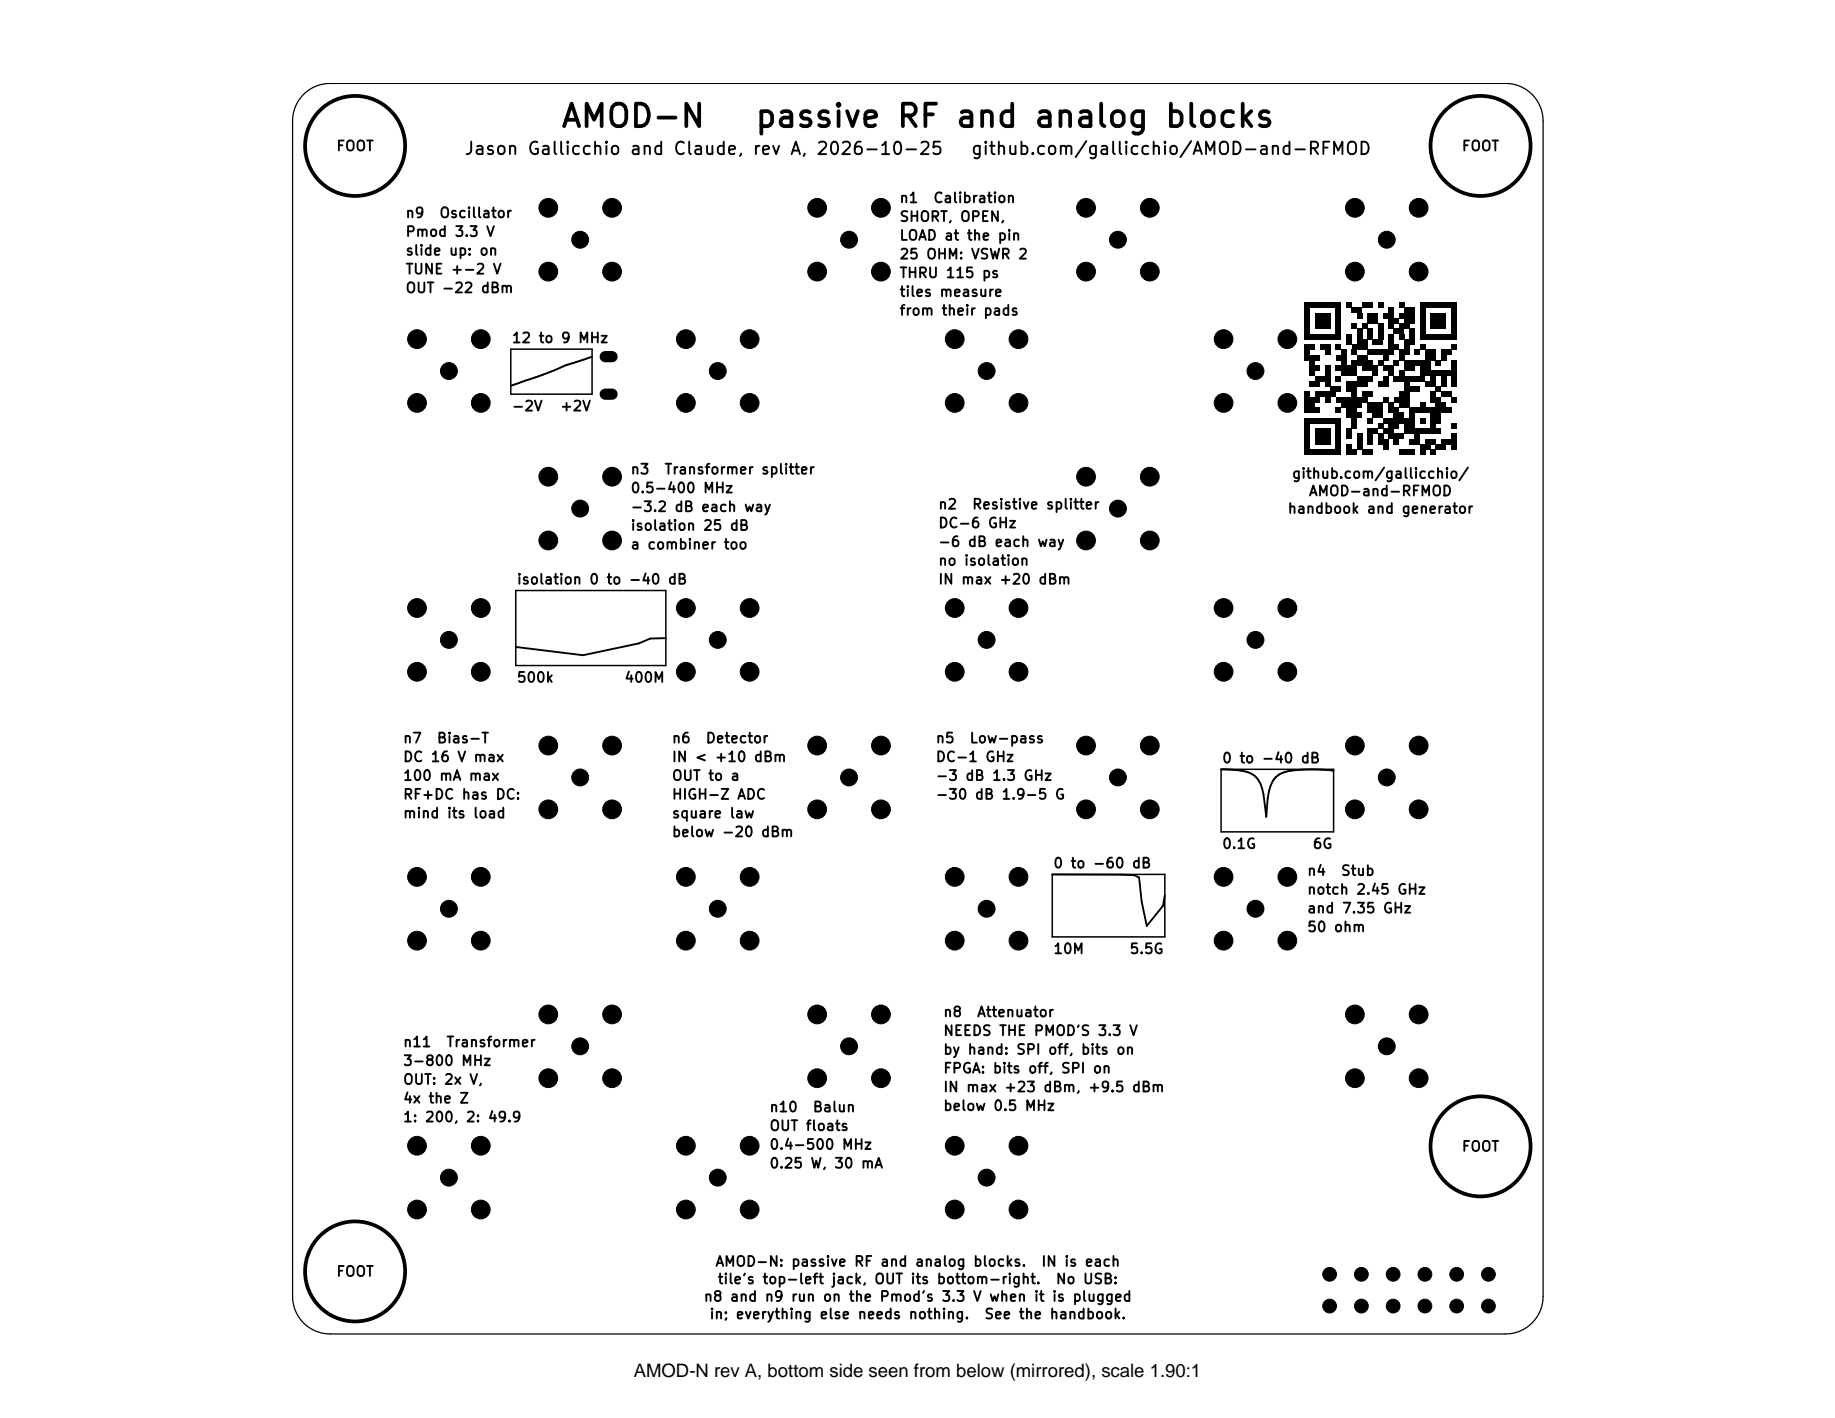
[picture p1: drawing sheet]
<svg xmlns="http://www.w3.org/2000/svg" width="279mm" height="216mm" viewBox="0 0 279 216" stroke-linecap="round" stroke-linejoin="round" font-family="sans-serif">
<defs><g id="words">
<g font-size="3.4">
<text x="85.2" y="20.2">AMOD-N</text>
<text x="114.8" y="20.2">passive RF and analog blocks</text>
</g>
<text font-size="2.8" x="96.5" y="209.7">AMOD-N rev A, bottom side seen from below (mirrored), scale 1.90:1</text>
<g font-size="1.9">
<text x="70.6" y="24">Jason Gallicchio and Claude, rev A, 2026-10-25</text>
<text x="147.7" y="24">github.com/gallicchio/AMOD-and-RFMOD</text>
</g>
<g font-size="1.5">
<text x="51.1" y="23.4">FOOT</text>
<text x="222.5" y="23.4">FOOT</text>
<text x="61.6" y="33.6">n9</text>
<text x="66.8" y="33.6">Oscillator</text>
<text x="136.8" y="31.3">n1</text>
<text x="136.8" y="34.1">SHORT, OPEN,</text>
<text x="142" y="31.3">Calibration</text>
<text x="61.6" y="36.4">Pmod 3.3 V</text>
<text x="61.6" y="39.3">slide up: on</text>
<text x="136.8" y="37">LOAD at the pin</text>
<text x="136.8" y="39.8">25 OHM: VSWR 2</text>
<text x="61.6" y="42.1">TUNE +-2 V</text>
<text x="61.6" y="45">OUT -22 dBm</text>
<text x="136.8" y="42.7">THRU 115 ps</text>
<text x="136.8" y="45.6">tiles measure</text>
<text x="77.8" y="52.6">12 to 9 MHz</text>
<text x="136.8" y="48.4">from their pads</text>
<text x="77.8" y="63">-2V</text>
<text x="85.2" y="63">+2V</text>
<text x="95.9" y="72.6">n3</text>
<text x="95.9" y="75.4">0.5-400 MHz</text>
<text x="101" y="72.6">Transformer splitter</text>
<text x="142.7" y="77.9">n2</text>
<text x="147.9" y="77.9">Resistive splitter</text>
<text x="196.6" y="73.2">github.com/gallicchio/</text>
<text x="199.2" y="75.9">AMOD-and-RFMOD</text>
<text x="95.9" y="78.3">-3.2 dB each way</text>
<text x="95.9" y="81.2">isolation 25 dB</text>
<text x="142.7" y="80.8">DC-6 GHz</text>
<text x="142.7" y="83.6">-6 dB each way</text>
<text x="195.9" y="78.6">handbook and generator</text>
<text x="78.6" y="89.3">isolation 0 to -40 dB</text>
<text x="95.9" y="84">a combiner too</text>
<text x="142.7" y="86.5">no isolation</text>
<text x="142.7" y="89.3">IN max +20 dBm</text>
<text x="78.6" y="104.3">500k</text>
<text x="95" y="104.3">400M</text>
<text x="61.2" y="113.5">n7</text>
<text x="66.4" y="113.5">Bias-T</text>
<text x="102.2" y="113.5">n6</text>
<text x="107.3" y="113.5">Detector</text>
<text x="142.4" y="113.5">n5</text>
<text x="147.5" y="113.5">Low-pass</text>
<text x="61.2" y="116.4">DC 16 V max</text>
<text x="61.2" y="119.2">100 mA max</text>
<text x="102.2" y="116.4">IN &lt; +10 dBm</text>
<text x="102.2" y="119.2">OUT to a</text>
<text x="142.4" y="116.4">DC-1 GHz</text>
<text x="142.4" y="119.2">-3 dB 1.3 GHz</text>
<text x="186" y="116.6">0 to -40 dB</text>
<text x="61.2" y="122.1">RF+DC has DC:</text>
<text x="61.2" y="125">mind its load</text>
<text x="102.2" y="122.1">HIGH-Z ADC</text>
<text x="102.2" y="125">square law</text>
<text x="142.4" y="122.1">-30 dB 1.9-5 G</text>
<text x="102.2" y="127.8">below -20 dBm</text>
<text x="186" y="129.6">0.1G</text>
<text x="199.7" y="129.6">6G</text>
<text x="160.3" y="132.6">0 to -60 dB</text>
<text x="198.9" y="133.7">n4</text>
<text x="198.9" y="136.6">notch 2.45 GHz</text>
<text x="204.1" y="133.7">Stub</text>
<text x="198.9" y="139.4">and 7.35 GHz</text>
<text x="198.9" y="142.3">50 ohm</text>
<text x="160.3" y="145.6">10M</text>
<text x="171.9" y="145.6">5.5G</text>
<text x="143.5" y="155.2">n8</text>
<text x="148.6" y="155.2">Attenuator</text>
<text x="61.2" y="159.8">n11</text>
<text x="67.8" y="159.8">Transformer</text>
<text x="143.5" y="158.1">NEEDS THE PMOD'S 3.3 V</text>
<text x="143.5" y="160.9">by hand: SPI off, bits on</text>
<text x="61.2" y="162.7">3-800 MHz</text>
<text x="61.2" y="165.5">OUT: 2x V,</text>
<text x="143.5" y="163.8">FPGA: bits off, SPI on</text>
<text x="143.5" y="166.6">IN max +23 dBm, +9.5 dBm</text>
<text x="61.2" y="168.4">4x the Z</text>
<text x="61.2" y="171.2">1: 200, 2: 49.9</text>
<text x="117" y="169.7">n10</text>
<text x="117" y="172.6">OUT floats</text>
<text x="123.6" y="169.7">Balun</text>
<text x="143.5" y="169.5">below 0.5 MHz</text>
<text x="117" y="175.4">0.4-500 MHz</text>
<text x="117" y="178.3">0.25 W, 30 mA</text>
<text x="222.5" y="175.7">FOOT</text>
<text x="51.1" y="194.7">FOOT</text>
<text x="108.8" y="193.2">AMOD-N: passive RF and analog blocks.</text>
<text x="109.1" y="195.9">tile's top-left jack, OUT its bottom-right.</text>
<text x="158.4" y="193.2">IN is each</text>
<text x="160.6" y="195.9">No USB:</text>
<text x="107" y="198.5">n8 and n9 run on the Pmod's 3.3 V when it is plugged</text>
<text x="107.9" y="201.2">in; everything else needs nothing.</text>
<text x="149.8" y="201.2">See the handbook.</text>
</g>
</g></defs>
<g fill="none" stroke="#000" stroke-width=".57">
<circle cx="54.1" cy="22.2" r="7.6"/>
<circle cx="225.4" cy="22.2" r="7.6"/>
<circle cx="225.4" cy="174.5" r="7.6"/>
<circle cx="54.1" cy="193.6" r="7.6"/>
</g>
<g fill="#000">
<path d="M198.6 46.8h.8v.8h-.8zM198.6 47.6h.8v.8h-.8zM198.6 48.4h.8v.8h-.8zM198.6 49.2h.8v.8h-.8zM198.6 50h.8v.8h-.8zM198.6 53.2h.8v.8h-.8zM198.6 59.6h.8v.8h-.8zM198.6 52.4h1.6v.8h-1.6zM199.4 54.8h.8v.8h-.8zM199.4 56.4h.8v.8h-.8zM198.6 54h2.4v.8h-2.4zM199.4 55.6h1.6v.8h-1.6z"/>
<path d="M199.4 58h1.6v.8h-1.6zM200.2 47.6h2.4v.8h-2.4zM200.2 48.4h2.4v.8h-2.4zM200.2 49.2h2.4v.8h-2.4zM201 52.4h1.6v.8h-1.6zM201.8 53.2h.8v.8h-.8zM201.8 55.6h.8v.8h-.8zM201.8 56.4h.8v.8h-.8zM200.2 57.2h2.4v.8h-2.4zM201.8 58h.8v.8h-.8zM200.2 59.6h3.2v.8h-3.2zM198.6 46h5.6v.8h-5.6z"/>
<path d="M203.4 46.8h.8v.8h-.8zM203.4 47.6h.8v.8h-.8zM203.4 48.4h.8v.8h-.8zM203.4 49.2h.8v.8h-.8zM203.4 50h.8v.8h-.8zM198.6 50.8h5.6v.8h-5.6zM203.4 52.4h.8v.8h-.8zM203.4 57.2h.8v.8h-.8zM202.6 58.8h1.6v.8h-1.6zM204.2 53.2h.8v.8h-.8zM203.4 54h1.6v.8h-1.6zM204.2 54.8h.8v.8h-.8z"/>
<path d="M205 46h.8v.8h-.8zM205 50.8h.8v.8h-.8zM205 51.6h.8v.8h-.8zM205.8 49.2h.8v.8h-.8zM205.8 53.2h.8v.8h-.8zM203.4 55.6h3.2v.8h-3.2zM204.2 56.4h2.4v.8h-2.4zM205 58.8h1.6v.8h-1.6zM205.8 59.6h.8v.8h-.8zM205.8 46.8h1.6v.8h-1.6zM206.6 47.6h.8v.8h-.8zM206.6 50h.8v.8h-.8z"/>
<path d="M206.6 50.8h.8v.8h-.8zM207.4 49.2h.8v.8h-.8zM206.6 51.6h1.6v.8h-1.6zM205.8 52.4h2.4v.8h-2.4zM206.6 54h1.6v.8h-1.6zM205 58h3.2v.8h-3.2zM207.4 46h1.6v.8h-1.6zM208.2 50h.8v.8h-.8zM208.2 50.8h.8v.8h-.8zM205.8 54.8h3.2v.8h-3.2zM206.6 57.2h2.4v.8h-2.4zM207.4 59.6h1.6v.8h-1.6z"/>
<path d="M208.2 47.6h1.6v.8h-1.6zM208.2 48.4h1.6v.8h-1.6zM207.4 55.6h2.4v.8h-2.4zM209 56.4h.8v.8h-.8zM209.8 46h.8v.8h-.8zM209.8 49.2h.8v.8h-.8zM209.8 50h.8v.8h-.8zM209.8 50.8h.8v.8h-.8zM209 51.6h1.6v.8h-1.6zM209.8 54.8h.8v.8h-.8zM210.6 54h.8v.8h-.8zM210.6 57.2h.8v.8h-.8z"/>
<path d="M209.8 58h1.6v.8h-1.6zM211.4 46.8h.8v.8h-.8zM210.6 47.6h1.6v.8h-1.6zM211.4 49.2h.8v.8h-.8zM211.4 50.8h.8v.8h-.8zM211.4 51.6h.8v.8h-.8zM208.2 53.2h4v.8h-4zM210.6 55.6h1.6v.8h-1.6zM211.4 56.4h.8v.8h-.8zM211.4 48.4h1.6v.8h-1.6zM211.4 52.4h1.6v.8h-1.6zM212.2 54.8h.8v.8h-.8z"/>
<path d="M213 46h.8v.8h-.8zM212.2 50h1.6v.8h-1.6zM213 50.8h.8v.8h-.8zM213 54h.8v.8h-.8zM213 56.4h.8v.8h-.8zM213 49.2h1.6v.8h-1.6zM213.8 52.4h.8v.8h-.8zM213 53.2h1.6v.8h-1.6zM213.8 58h.8v.8h-.8zM213 59.6h1.6v.8h-1.6zM213.8 46.8h1.6v.8h-1.6zM213 47.6h2.4v.8h-2.4z"/>
<path d="M213.8 48.4h1.6v.8h-1.6zM214.6 50h.8v.8h-.8zM214.6 50.8h.8v.8h-.8zM213.8 51.6h1.6v.8h-1.6zM213.8 55.6h1.6v.8h-1.6zM215.4 53.2h.8v.8h-.8zM213.8 58.8h2.4v.8h-2.4zM216.2 46.8h.8v.8h-.8zM216.2 47.6h.8v.8h-.8zM216.2 48.4h.8v.8h-.8zM216.2 49.2h.8v.8h-.8zM216.2 50h.8v.8h-.8z"/>
<path d="M216.2 52.4h.8v.8h-.8zM212.2 57.2h4.8v.8h-4.8zM213.8 54.8h4v.8h-4zM216.2 55.6h1.6v.8h-1.6zM217 53.2h1.6v.8h-1.6zM217 54h1.6v.8h-1.6zM217.8 57.2h.8v.8h-.8zM217 58h1.6v.8h-1.6zM217.8 59.6h.8v.8h-.8zM218.6 54.8h.8v.8h-.8zM218.6 58.8h.8v.8h-.8zM217.8 47.6h2.4v.8h-2.4z"/>
<path d="M217.8 48.4h2.4v.8h-2.4zM217.8 49.2h2.4v.8h-2.4zM219.4 54h.8v.8h-.8zM219.4 57.2h.8v.8h-.8zM219.4 58h.8v.8h-.8zM219.4 53.2h1.6v.8h-1.6zM219.4 59.6h1.6v.8h-1.6zM216.2 46h5.6v.8h-5.6zM221 46.8h.8v.8h-.8zM221 47.6h.8v.8h-.8zM221 48.4h.8v.8h-.8zM221 49.2h.8v.8h-.8z"/>
<path d="M221 50h.8v.8h-.8zM216.2 50.8h5.6v.8h-5.6zM221 52.4h.8v.8h-.8zM221 54.8h.8v.8h-.8zM221 55.6h.8v.8h-.8zM216.2 56.4h5.6v.8h-5.6zM221 57.2h.8v.8h-.8zM221 58h.8v.8h-.8zM198.6 64.4h.8v.8h-.8zM198.6 65.2h.8v.8h-.8zM198.6 66h.8v.8h-.8zM198.6 66.8h.8v.8h-.8z"/>
<path d="M198.6 67.6h.8v.8h-.8zM198.6 61.2h1.6v.8h-1.6zM198.6 60.4h2.4v.8h-2.4zM198.6 62h2.4v.8h-2.4zM201.8 60.4h.8v.8h-.8zM200.2 65.2h2.4v.8h-2.4zM200.2 66h2.4v.8h-2.4zM200.2 66.8h2.4v.8h-2.4zM203.4 62h.8v.8h-.8zM198.6 63.6h5.6v.8h-5.6zM203.4 64.4h.8v.8h-.8zM203.4 65.2h.8v.8h-.8z"/>
<path d="M203.4 66h.8v.8h-.8zM203.4 66.8h.8v.8h-.8zM203.4 67.6h.8v.8h-.8zM198.6 68.4h5.6v.8h-5.6zM205 65.2h.8v.8h-.8zM205 66h.8v.8h-.8zM205 67.6h.8v.8h-.8zM205 62h1.6v.8h-1.6zM205.8 63.6h.8v.8h-.8zM205.8 64.4h.8v.8h-.8zM205 68.4h1.6v.8h-1.6zM204.2 61.2h3.2v.8h-3.2z"/>
<path d="M205 62.8h2.4v.8h-2.4zM206.6 66h.8v.8h-.8zM206.6 66.8h.8v.8h-.8zM206.6 67.6h.8v.8h-.8zM203.4 60.4h4.8v.8h-4.8zM208.2 63.6h.8v.8h-.8zM208.2 66h.8v.8h-.8zM208.2 66.8h.8v.8h-.8zM207.4 68.4h1.6v.8h-1.6zM208.2 65.2h1.6v.8h-1.6zM208.2 61.2h2.4v.8h-2.4zM208.2 62h2.4v.8h-2.4z"/>
<path d="M209 62.8h1.6v.8h-1.6zM209.8 64.4h.8v.8h-.8zM209.8 66h.8v.8h-.8zM210.6 60.4h.8v.8h-.8zM209.8 66.8h1.6v.8h-1.6zM210.6 67.6h.8v.8h-.8zM211.4 61.2h.8v.8h-.8zM210.6 65.2h1.6v.8h-1.6zM211.4 62h1.6v.8h-1.6zM211.4 64.4h1.6v.8h-1.6zM212.2 66.8h.8v.8h-.8zM212.2 62.8h1.6v.8h-1.6z"/>
<path d="M211.4 66h2.4v.8h-2.4zM212.2 60.4h2.4v.8h-2.4zM213 61.2h1.6v.8h-1.6zM214.6 62.8h.8v.8h-.8zM210.6 63.6h4.8v.8h-4.8zM213.8 64.4h1.6v.8h-1.6zM213 68.4h2.4v.8h-2.4zM215.4 66h.8v.8h-.8zM214.6 66.8h1.6v.8h-1.6zM216.2 61.2h.8v.8h-.8zM216.2 63.6h.8v.8h-.8zM216.2 68.4h.8v.8h-.8z"/>
<path d="M216.2 67.6h1.6v.8h-1.6zM217.8 64.4h.8v.8h-.8zM217 66.8h1.6v.8h-1.6zM217.8 68.4h.8v.8h-.8zM217.8 60.4h1.6v.8h-1.6zM217.8 62.8h1.6v.8h-1.6zM217.8 63.6h1.6v.8h-1.6zM213.8 65.2h5.6v.8h-5.6zM218.6 61.2h1.6v.8h-1.6zM218.6 67.6h1.6v.8h-1.6zM214.6 62h6.4v.8h-6.4zM221 60.4h.8v.8h-.8z"/>
<path d="M221 64.4h.8v.8h-.8zM221 66h.8v.8h-.8zM219.4 66.8h2.4v.8h-2.4zM221 67.6h.8v.8h-.8z"/>
</g>
<path d="M77.8 53.2h12.4v6.8h-12.4zM78.5 89.9h22.9v11.4h-22.9zM185.9 117.1h17.2v9.6h-17.2zM160.2 133.1h17.2v9.6h-17.2z" fill="none" stroke="#000" stroke-width=".23"/>
<path d="M90.2 54.3l-.7 .2a57.7 57.7 0 0 0-7.1 2.6l-4.6 1.6M101.4 97.2h-2.4l-1.7 .8-8.5 1.8-10.3-1.3M185.9 117.1h.7a8.9 8.9 0 0 1 4.3 .9l.6 .6a5.2 5.2 0 0 1 .9 2.3l.4 3.5a10.3 10.3 0 0 1 1.1-5.6 4.5 4.5 0 0 1 3.6-1.6h3.1l2.5 .1M160.2 133.1l10.6 .1 1.9 .1 .7 .3 .4 3.6 .8 3.8 2.5-3.1 .3-1.6" fill="none" stroke="#000" stroke-width=".29"/>
<path d="M46.2 14.4a5.7 5.7 0 0 1 4.1-1.7h178.9a5.7 5.7 0 0 1 5.8 5.7v179a5.7 5.7 0 0 1-5.8 5.7h-178.9a5.7 5.7 0 0 1-5.8-5.7v-179a5.7 5.7 0 0 1 1.7-4z" fill="none" stroke="#000" stroke-width=".19"/>
<g fill="#000" stroke="#000" stroke-width=".15">
<circle cx="83.5" cy="31.6" r="1.43"/>
<circle cx="88.3" cy="36.5" r="1.29"/>
<circle cx="93.2" cy="31.6" r="1.43"/>
<circle cx="124.4" cy="31.6" r="1.43"/>
<circle cx="129.3" cy="36.5" r="1.29"/>
<circle cx="134.1" cy="31.6" r="1.43"/>
<circle cx="165.4" cy="31.6" r="1.43"/>
<circle cx="170.2" cy="36.5" r="1.29"/>
<circle cx="175.1" cy="31.6" r="1.43"/>
<circle cx="206.3" cy="31.6" r="1.43"/>
<circle cx="211.2" cy="36.5" r="1.28"/>
<circle cx="216" cy="31.6" r="1.43"/>
<circle cx="63.5" cy="51.6" r="1.43"/>
<circle cx="68.3" cy="56.5" r="1.29"/>
<circle cx="73.2" cy="51.6" r="1.43"/>
<circle cx="83.5" cy="41.4" r="1.43"/>
<circle cx="93.2" cy="41.4" r="1.43"/>
<circle cx="104.4" cy="51.6" r="1.43"/>
<circle cx="109.3" cy="56.5" r="1.29"/>
<circle cx="114.1" cy="51.6" r="1.43"/>
<circle cx="124.4" cy="41.4" r="1.43"/>
<circle cx="134.1" cy="41.4" r="1.43"/>
<circle cx="145.4" cy="51.6" r="1.43"/>
<circle cx="150.2" cy="56.5" r="1.29"/>
<circle cx="155.1" cy="51.6" r="1.43"/>
<circle cx="165.4" cy="41.4" r="1.43"/>
<circle cx="175.1" cy="41.4" r="1.43"/>
<circle cx="186.3" cy="51.6" r="1.43"/>
<circle cx="191.2" cy="56.5" r="1.29"/>
<circle cx="196" cy="51.6" r="1.43"/>
<circle cx="206.3" cy="41.4" r="1.43"/>
<circle cx="216" cy="41.4" r="1.43"/>
<circle cx="63.5" cy="61.3" r="1.43"/>
<circle cx="73.2" cy="61.3" r="1.43"/>
<circle cx="83.5" cy="72.6" r="1.43"/>
<circle cx="88.3" cy="77.4" r="1.29"/>
<circle cx="93.2" cy="72.6" r="1.43"/>
<circle cx="104.4" cy="61.3" r="1.43"/>
<circle cx="114.1" cy="61.3" r="1.43"/>
<circle cx="145.4" cy="61.3" r="1.43"/>
<circle cx="155.1" cy="61.3" r="1.43"/>
<circle cx="165.4" cy="72.6" r="1.43"/>
<circle cx="170.2" cy="77.4" r="1.29"/>
<circle cx="175.1" cy="72.6" r="1.43"/>
<circle cx="186.3" cy="61.3" r="1.43"/>
<circle cx="196" cy="61.3" r="1.43"/>
<circle cx="63.5" cy="92.6" r="1.43"/>
<circle cx="68.3" cy="97.4" r="1.29"/>
<circle cx="73.2" cy="92.6" r="1.43"/>
<circle cx="83.5" cy="82.3" r="1.43"/>
<circle cx="93.2" cy="82.3" r="1.43"/>
<circle cx="104.4" cy="92.6" r="1.43"/>
<circle cx="109.3" cy="97.4" r="1.29"/>
<circle cx="114.1" cy="92.6" r="1.43"/>
<circle cx="145.4" cy="92.6" r="1.43"/>
<circle cx="150.2" cy="97.4" r="1.29"/>
<circle cx="155.1" cy="92.6" r="1.43"/>
<circle cx="165.4" cy="82.3" r="1.43"/>
<circle cx="175.1" cy="82.3" r="1.43"/>
<circle cx="186.3" cy="92.6" r="1.43"/>
<circle cx="191.2" cy="97.4" r="1.29"/>
<circle cx="196" cy="92.6" r="1.43"/>
<circle cx="63.5" cy="102.3" r="1.43"/>
<circle cx="73.2" cy="102.3" r="1.43"/>
<circle cx="83.5" cy="113.5" r="1.43"/>
<circle cx="88.3" cy="118.4" r="1.29"/>
<circle cx="93.2" cy="113.5" r="1.43"/>
<circle cx="104.4" cy="102.3" r="1.43"/>
<circle cx="114.1" cy="102.3" r="1.43"/>
<circle cx="124.4" cy="113.5" r="1.43"/>
<circle cx="129.3" cy="118.4" r="1.29"/>
<circle cx="134.1" cy="113.5" r="1.43"/>
<circle cx="145.4" cy="102.3" r="1.43"/>
<circle cx="155.1" cy="102.3" r="1.43"/>
<circle cx="165.4" cy="113.5" r="1.43"/>
<circle cx="170.2" cy="118.4" r="1.29"/>
<circle cx="175.1" cy="113.5" r="1.43"/>
<circle cx="186.3" cy="102.3" r="1.43"/>
<circle cx="196" cy="102.3" r="1.43"/>
<circle cx="206.3" cy="113.5" r="1.43"/>
<circle cx="211.2" cy="118.4" r="1.28"/>
<circle cx="216" cy="113.5" r="1.43"/>
<circle cx="63.5" cy="133.5" r="1.43"/>
<circle cx="68.3" cy="138.4" r="1.29"/>
<circle cx="73.2" cy="133.5" r="1.43"/>
<circle cx="83.5" cy="123.2" r="1.43"/>
<circle cx="93.2" cy="123.2" r="1.43"/>
<circle cx="104.4" cy="133.5" r="1.43"/>
<circle cx="109.3" cy="138.4" r="1.29"/>
<circle cx="114.1" cy="133.5" r="1.43"/>
<circle cx="124.4" cy="123.2" r="1.43"/>
<circle cx="134.1" cy="123.2" r="1.43"/>
<circle cx="145.4" cy="133.5" r="1.43"/>
<circle cx="150.2" cy="138.4" r="1.29"/>
<circle cx="155.1" cy="133.5" r="1.43"/>
<circle cx="165.4" cy="123.2" r="1.43"/>
<circle cx="175.1" cy="123.2" r="1.43"/>
<circle cx="186.3" cy="133.5" r="1.43"/>
<circle cx="191.2" cy="138.4" r="1.29"/>
<circle cx="196" cy="133.5" r="1.43"/>
<circle cx="206.3" cy="123.2" r="1.43"/>
<circle cx="216" cy="123.2" r="1.43"/>
<circle cx="63.5" cy="143.2" r="1.43"/>
<circle cx="73.2" cy="143.2" r="1.43"/>
<circle cx="83.5" cy="154.5" r="1.43"/>
<circle cx="88.3" cy="159.3" r="1.29"/>
<circle cx="93.2" cy="154.5" r="1.43"/>
<circle cx="104.4" cy="143.2" r="1.43"/>
<circle cx="114.1" cy="143.2" r="1.43"/>
<circle cx="124.4" cy="154.5" r="1.43"/>
<circle cx="129.3" cy="159.3" r="1.29"/>
<circle cx="134.1" cy="154.5" r="1.43"/>
<circle cx="145.4" cy="143.2" r="1.43"/>
<circle cx="155.1" cy="143.2" r="1.43"/>
<circle cx="186.3" cy="143.2" r="1.43"/>
<circle cx="196" cy="143.2" r="1.43"/>
<circle cx="206.3" cy="154.5" r="1.43"/>
<circle cx="211.2" cy="159.3" r="1.28"/>
<circle cx="216" cy="154.5" r="1.43"/>
<circle cx="63.5" cy="174.4" r="1.43"/>
<circle cx="68.3" cy="179.3" r="1.29"/>
<circle cx="73.2" cy="174.4" r="1.43"/>
<circle cx="83.5" cy="164.2" r="1.43"/>
<circle cx="93.2" cy="164.2" r="1.43"/>
<circle cx="104.4" cy="174.4" r="1.43"/>
<circle cx="109.3" cy="179.3" r="1.29"/>
<circle cx="114.1" cy="174.4" r="1.43"/>
<circle cx="124.4" cy="164.2" r="1.43"/>
<circle cx="134.1" cy="164.2" r="1.43"/>
<circle cx="145.4" cy="174.4" r="1.43"/>
<circle cx="150.2" cy="179.3" r="1.29"/>
<circle cx="155.1" cy="174.4" r="1.43"/>
<circle cx="206.3" cy="164.2" r="1.43"/>
<circle cx="216" cy="164.2" r="1.43"/>
<circle cx="63.5" cy="184.2" r="1.43"/>
<circle cx="73.2" cy="184.2" r="1.43"/>
<circle cx="104.4" cy="184.2" r="1.43"/>
<circle cx="114.1" cy="184.2" r="1.43"/>
<circle cx="145.4" cy="184.2" r="1.43"/>
<circle cx="155.1" cy="184.2" r="1.43"/>
<circle cx="202.5" cy="198.9" r="1.05"/>
<circle cx="202.5" cy="194" r="1.05"/>
<circle cx="207.3" cy="198.9" r="1.05"/>
<circle cx="207.3" cy="194" r="1.05"/>
<circle cx="212.1" cy="198.9" r="1.05"/>
<circle cx="212.1" cy="194" r="1.05"/>
<circle cx="217" cy="198.9" r="1.05"/>
<circle cx="217" cy="194" r="1.05"/>
<circle cx="221.8" cy="198.9" r="1.05"/>
<circle cx="221.8" cy="194" r="1.05"/>
<circle cx="226.6" cy="198.9" r="1.05"/>
<circle cx="226.6" cy="194" r="1.05"/>
</g>
<path d="M92.1 54.3h1.1M92.1 60h1.1" fill="none" stroke="#000" stroke-width="1.7"/>
<use href="#words"/>
</svg>
